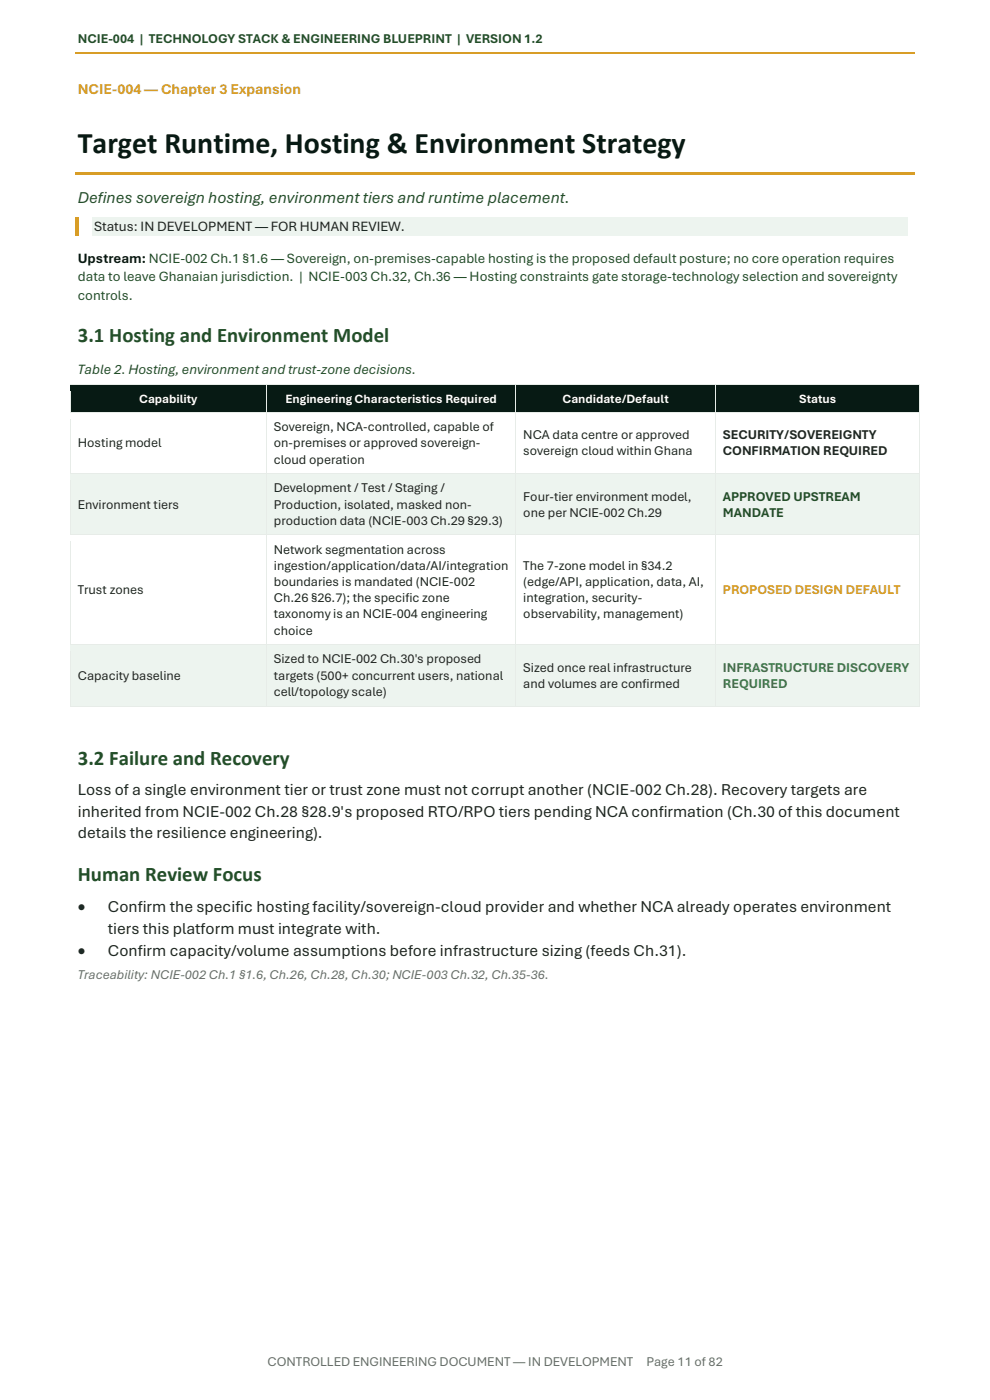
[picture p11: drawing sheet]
<svg xmlns="http://www.w3.org/2000/svg" width="210mm" height="297mm" viewBox="0 0 210 297" stroke-linecap="round" stroke-linejoin="round" font-family="sans-serif">
<defs><g id="words">
<text font-size="6.3" fill="#071a14" x="16.5" y="32.5">Target Runtime, Hosting &amp; Environment Strategy</text>
<g font-size="4.4" fill="#234f29">
<text x="16.5" y="72.5">3.1 Hosting and Environment Model</text>
<text x="16.5" y="162.2">3.2 Failure and Recovery</text>
<text x="16.5" y="187">Human Review Focus</text>
</g>
<text font-size="3.5" fill="#234f29" x="16.5" y="43">Defines sovereign hosting, environment tiers and runtime placement.</text>
<g font-size="3.5" fill="#202621">
<text x="16.5" y="168.6">Loss of a single environment tier or trust zone must not corrupt another (NCIE-002 Ch.28). Recovery targets are</text>
<text x="16.5" y="173.3">inherited from NCIE-002 Ch.28 §28.9's proposed RTO/RPO tiers pending NCA confirmation (Ch.30 of this document</text>
<text x="16.5" y="177.9">details the resilience engineering).</text>
<text x="16.5" y="193.5">•</text>
<text x="22.9" y="193.5">Confirm the specific hosting facility/sovereign-cloud provider and whether NCA already operates environment</text>
<text x="16.5" y="202.8">•</text>
<text x="22.9" y="198.1">tiers this platform must integrate with.</text>
<text x="22.9" y="202.8">Confirm capacity/volume assumptions before infrastructure sizing (feeds Ch.31).</text>
</g>
<text font-size="3.2" fill="#d89d26" x="16.5" y="20">NCIE-004 — Chapter 3 Expansion</text>
<text font-size="3" fill="#202621" x="20" y="48.9">Status: IN DEVELOPMENT — FOR HUMAN REVIEW.</text>
<text font-size="3" fill="#071a14" x="16.5" y="55.7">Upstream: NCIE-002 Ch.1 §1.6 — Sovereign, on-premises-capable hosting is the proposed default posture; no core operation requires</text>
<g font-size="3" fill="#234f29">
<text x="16.5" y="59.7">data to leave Ghanaian jurisdiction. | NCIE-003 Ch.32, Ch.36 — Hosting constraints gate storage-technology selection and sovereignty</text>
<text x="16.5" y="63.6">controls.</text>
<text x="16.5" y="79.4">Table 2. Hosting, environment and trust-zone decisions.</text>
</g>
<g font-size="2.8" fill="#234f29">
<text x="16.5" y="9.2">NCIE-004 | TECHNOLOGY STACK &amp; ENGINEERING BLUEPRINT | VERSION 1.2</text>
<text x="153.4" y="106.2">APPROVED UPSTREAM</text>
<text x="153.4" y="109.6">MANDATE</text>
</g>
<g font-size="2.8" fill="#202621">
<text x="16.5" y="94.9">Hosting model</text>
<text x="58.1" y="91.4">Sovereign, NCA-controlled, capable of</text>
<text x="58.1" y="94.9">on-premises or approved sovereign-</text>
<text x="111" y="93.2">NCA data centre or approved</text>
<text x="153.4" y="93.2">SECURITY/SOVEREIGNTY</text>
<text x="58.1" y="98.4">cloud operation</text>
<text x="111" y="96.6">sovereign cloud within Ghana</text>
<text x="153.4" y="96.6">CONFIRMATION REQUIRED</text>
<text x="16.5" y="107.9">Environment tiers</text>
<text x="58.1" y="104.5">Development / Test / Staging /</text>
<text x="58.1" y="107.9">Production, isolated, masked non-</text>
<text x="111" y="106.2">Four-tier environment model,</text>
<text x="58.1" y="111.4">production data (NCIE-003 Ch.29 §29.3)</text>
<text x="111" y="109.6">one per NCIE-002 Ch.29</text>
<text x="58.1" y="117.5">Network segmentation across</text>
<text x="58.1" y="120.9">ingestion/application/data/AI/integration</text>
<text x="58.1" y="124.3">boundaries is mandated (NCIE-002</text>
<text x="111" y="120.9">The 7-zone model in §34.2</text>
<text x="111" y="124.3">(edge/API, application, data, AI,</text>
<text x="16.5" y="126">Trust zones</text>
<text x="58.1" y="127.8">Ch.26 §26.7); the specific zone</text>
<text x="58.1" y="131.2">taxonomy is an NCIE-004 engineering</text>
<text x="111" y="127.8">integration, security-</text>
<text x="111" y="131.2">observability, management)</text>
<text x="58.1" y="134.7">choice</text>
<text x="58.1" y="140.7">Sized to NCIE-002 Ch.30's proposed</text>
<text x="111" y="142.5">Sized once real infrastructure</text>
<text x="16.5" y="144.2">Capacity baseline</text>
<text x="58.1" y="144.2">targets (500+ concurrent users, national</text>
<text x="58.1" y="147.6">cell/topology scale)</text>
<text x="111" y="145.9">and volumes are confirmed</text>
</g>
<text font-size="2.8" fill="#d89d26" x="153.4" y="126">PROPOSED DESIGN DEFAULT</text>
<g font-size="2.8" fill="#2a8b46">
<text x="153.4" y="142.5">INFRASTRUCTURE DISCOVERY</text>
<text x="153.4" y="145.9">REQUIRED</text>
</g>
<g font-size="2.8" fill="#66706a">
<text x="16.5" y="207.7">Traceability: NCIE-002 Ch.1 §1.6, Ch.26, Ch.28, Ch.30; NCIE-003 Ch.32, Ch.35-36.</text>
<text x="56.8" y="289.7">CONTROLLED ENGINEERING DOCUMENT — IN DEVELOPMENT</text>
<text x="137.2" y="289.7">Page 11 of 82</text>
</g>
<g font-size="2.7" fill="#fff">
<text x="29.5" y="85.5">Capability</text>
<text x="60.5" y="85.5">Engineering Characteristics Required</text>
<text x="119.3" y="85.5">Candidate/Default</text>
<text x="169.5" y="85.5">Status</text>
</g>
</g></defs>
<path d="M16 11.2h178.1" fill="none" stroke="#d89d26" stroke-width=".34"/>
<path d="M16 36.6h178.1v.6h-178.1z" fill-rule="evenodd" fill="#d89d26"/>
<path d="M19.5 46.1h173.1v4h-173.1z" fill-rule="evenodd" fill="#edf4ef"/>
<path d="M15.9 46.1h.8v4h-.8z" fill-rule="evenodd" fill="#d89d26"/>
<g fill="#071a14">
<path d="M15 81.8h41.4v5.6h-41.4z" fill-rule="evenodd"/>
<path d="M16.5 83h38.4v3.2h-38.4z" fill-rule="evenodd"/>
<path d="M56.6 81.8h52.8v5.6h-52.8z" fill-rule="evenodd"/>
<path d="M58.1 83h49.8v3.2h-49.8z" fill-rule="evenodd"/>
<path d="M109.5 81.8h42.2v5.6h-42.2z" fill-rule="evenodd"/>
<path d="M111 83h39.2v3.2h-39.2z" fill-rule="evenodd"/>
<path d="M151.9 81.8h43.2v5.6h-43.2z" fill-rule="evenodd"/>
<path d="M153.4 83h40.1v3.2h-40.1z" fill-rule="evenodd"/>
</g>
<g fill="#e7ece8">
<path d="M14.8 81.5h.2v1.4h-.2z" fill-rule="evenodd"/>
<path d="M14.8 81.5h.2v.2h-.2z" fill-rule="evenodd"/>
</g>
<path d="M15 81.6h41.4" fill="none" stroke="#e7ece8" stroke-width=".21"/>
<path d="M15 81.7h41.4v1.2h-41.4z" fill-rule="evenodd" fill="#071a14"/>
<g fill="#e7ece8">
<path d="M56.4 81.7h.2v1.2h-.2z" fill-rule="evenodd"/>
<path d="M56.4 81.5h.2v.2h-.2z" fill-rule="evenodd"/>
</g>
<path d="M56.6 81.6h52.8" fill="none" stroke="#e7ece8" stroke-width=".21"/>
<path d="M56.6 81.7h52.8v1.2h-52.8z" fill-rule="evenodd" fill="#071a14"/>
<g fill="#e7ece8">
<path d="M109.4 81.7h.1v1.2h-.1z" fill-rule="evenodd"/>
<path d="M109.4 81.5h.1v.2h-.1z" fill-rule="evenodd"/>
</g>
<path d="M109.5 81.6h42.2" fill="none" stroke="#e7ece8" stroke-width=".21"/>
<path d="M109.5 81.7h42.2v1.2h-42.2z" fill-rule="evenodd" fill="#071a14"/>
<g fill="#e7ece8">
<path d="M151.7 81.7h.2v1.2h-.2z" fill-rule="evenodd"/>
<path d="M151.7 81.5h.2v.2h-.2z" fill-rule="evenodd"/>
</g>
<path d="M151.9 81.6h43.2" fill="none" stroke="#e7ece8" stroke-width=".21"/>
<path d="M151.9 81.7h43.2v1.2h-43.2z" fill-rule="evenodd" fill="#071a14"/>
<g fill="#e7ece8">
<path d="M195.1 81.5h.1v1.4h-.1z" fill-rule="evenodd"/>
<path d="M195.1 81.5h.1v.2h-.1z" fill-rule="evenodd"/>
</g>
<path d="M14.9 86.2h41.6v1.2h-41.6z" fill-rule="evenodd" fill="#071a14"/>
<path d="M14.9 82.9v4.5" fill="none" stroke="#e7ece8" stroke-width=".21"/>
<path d="M56.5 86.2h52.9v1.2h-52.9z" fill-rule="evenodd" fill="#071a14"/>
<path d="M56.5 82.9v4.5" fill="none" stroke="#e7ece8" stroke-width=".21"/>
<path d="M109.4 86.2h42.4v1.2h-42.4z" fill-rule="evenodd" fill="#071a14"/>
<path d="M109.4 82.9v4.5" fill="none" stroke="#e7ece8" stroke-width=".21"/>
<path d="M151.8 86.2h43.3v1.2h-43.3z" fill-rule="evenodd" fill="#071a14"/>
<path d="M151.8 82.9v4.5M195.1 82.9v4.5" fill="none" stroke="#e7ece8" stroke-width=".21"/>
<g fill="#fff">
<path d="M15 87.6h41.4v12.8h-41.4z" fill-rule="evenodd"/>
<path d="M16.5 92.3h38.4v3.4h-38.4z" fill-rule="evenodd"/>
<path d="M56.6 87.6h52.8v12.8h-52.8z" fill-rule="evenodd"/>
<path d="M58.1 88.8h49.8v3.5h-49.8z" fill-rule="evenodd"/>
<path d="M58.1 92.3h49.8v3.4h-49.8z" fill-rule="evenodd"/>
<path d="M58.1 95.7h49.8v3.5h-49.8z" fill-rule="evenodd"/>
<path d="M109.5 87.6h42.2v12.8h-42.2z" fill-rule="evenodd"/>
<path d="M111 90.6h39.2v3.4h-39.2z" fill-rule="evenodd"/>
<path d="M111 94h39.2v3.5h-39.2z" fill-rule="evenodd"/>
<path d="M151.9 87.6h43.2v12.8h-43.2z" fill-rule="evenodd"/>
<path d="M153.4 90.6h40.1v3.4h-40.1z" fill-rule="evenodd"/>
<path d="M153.4 94h40.1v3.5h-40.1z" fill-rule="evenodd"/>
</g>
<path d="M14.8 87.4h.2v1.4h-.2z" fill-rule="evenodd" fill="#e7ece8"/>
<path d="M15 87.5h41.4" fill="none" stroke="#e7ece8" stroke-width=".21"/>
<path d="M15 87.6h41.4v1.2h-41.4z" fill-rule="evenodd" fill="#fff"/>
<path d="M56.4 87.4h.2v1.4h-.2z" fill-rule="evenodd" fill="#e7ece8"/>
<path d="M56.6 87.5h52.8" fill="none" stroke="#e7ece8" stroke-width=".21"/>
<path d="M56.6 87.6h52.8v1.2h-52.8z" fill-rule="evenodd" fill="#fff"/>
<path d="M109.4 87.4h.1v1.4h-.1z" fill-rule="evenodd" fill="#e7ece8"/>
<path d="M109.5 87.5h42.2" fill="none" stroke="#e7ece8" stroke-width=".21"/>
<path d="M109.5 87.6h42.2v1.2h-42.2z" fill-rule="evenodd" fill="#fff"/>
<path d="M151.7 87.4h.2v1.4h-.2z" fill-rule="evenodd" fill="#e7ece8"/>
<path d="M151.9 87.5h43.2" fill="none" stroke="#e7ece8" stroke-width=".21"/>
<path d="M151.9 87.6h43.2v1.2h-43.2z" fill-rule="evenodd" fill="#fff"/>
<path d="M195.1 87.4h.1v1.4h-.1z" fill-rule="evenodd" fill="#e7ece8"/>
<path d="M14.9 99.2h41.6v1.2h-41.6z" fill-rule="evenodd" fill="#fff"/>
<path d="M14.9 88.8v11.6" fill="none" stroke="#e7ece8" stroke-width=".21"/>
<path d="M56.5 99.2h52.9v1.2h-52.9z" fill-rule="evenodd" fill="#fff"/>
<path d="M56.5 88.8v11.6" fill="none" stroke="#e7ece8" stroke-width=".21"/>
<path d="M109.4 99.2h42.4v1.2h-42.4z" fill-rule="evenodd" fill="#fff"/>
<path d="M109.4 88.8v11.6" fill="none" stroke="#e7ece8" stroke-width=".21"/>
<path d="M151.8 99.2h43.3v1.2h-43.3z" fill-rule="evenodd" fill="#fff"/>
<path d="M151.8 88.8v11.6M195.1 88.8v11.6" fill="none" stroke="#e7ece8" stroke-width=".21"/>
<g fill="#edf4ef">
<path d="M15 100.6h41.4v12.8h-41.4z" fill-rule="evenodd"/>
<path d="M16.5 105.3h38.4v3.4h-38.4z" fill-rule="evenodd"/>
<path d="M56.6 100.6h52.8v12.8h-52.8z" fill-rule="evenodd"/>
<path d="M58.1 101.8h49.8v3.5h-49.8z" fill-rule="evenodd"/>
<path d="M58.1 105.3h49.8v3.4h-49.8z" fill-rule="evenodd"/>
<path d="M58.1 108.7h49.8v3.5h-49.8z" fill-rule="evenodd"/>
<path d="M109.5 100.6h42.2v12.8h-42.2z" fill-rule="evenodd"/>
<path d="M111 103.6h39.2v3.4h-39.2z" fill-rule="evenodd"/>
<path d="M111 107h39.2v3.4h-39.2z" fill-rule="evenodd"/>
<path d="M151.9 100.6h43.2v12.8h-43.2z" fill-rule="evenodd"/>
<path d="M153.4 103.6h40.1v3.4h-40.1z" fill-rule="evenodd"/>
<path d="M153.4 107h40.1v3.4h-40.1z" fill-rule="evenodd"/>
</g>
<path d="M14.8 100.4h.2v1.4h-.2z" fill-rule="evenodd" fill="#e7ece8"/>
<path d="M15 100.5h41.4" fill="none" stroke="#e7ece8" stroke-width=".21"/>
<path d="M15 100.6h41.4v1.2h-41.4z" fill-rule="evenodd" fill="#edf4ef"/>
<path d="M56.4 100.4h.2v1.4h-.2z" fill-rule="evenodd" fill="#e7ece8"/>
<path d="M56.6 100.5h52.8" fill="none" stroke="#e7ece8" stroke-width=".21"/>
<path d="M56.6 100.6h52.8v1.2h-52.8z" fill-rule="evenodd" fill="#edf4ef"/>
<path d="M109.4 100.4h.1v1.4h-.1z" fill-rule="evenodd" fill="#e7ece8"/>
<path d="M109.5 100.5h42.2" fill="none" stroke="#e7ece8" stroke-width=".21"/>
<path d="M109.5 100.6h42.2v1.2h-42.2z" fill-rule="evenodd" fill="#edf4ef"/>
<path d="M151.7 100.4h.2v1.4h-.2z" fill-rule="evenodd" fill="#e7ece8"/>
<path d="M151.9 100.5h43.2" fill="none" stroke="#e7ece8" stroke-width=".21"/>
<path d="M151.9 100.6h43.2v1.2h-43.2z" fill-rule="evenodd" fill="#edf4ef"/>
<path d="M195.1 100.4h.1v1.4h-.1z" fill-rule="evenodd" fill="#e7ece8"/>
<path d="M14.9 112.2h41.6v1.2h-41.6z" fill-rule="evenodd" fill="#edf4ef"/>
<path d="M14.9 101.8v11.6" fill="none" stroke="#e7ece8" stroke-width=".21"/>
<path d="M56.5 112.2h52.9v1.2h-52.9z" fill-rule="evenodd" fill="#edf4ef"/>
<path d="M56.5 101.8v11.6" fill="none" stroke="#e7ece8" stroke-width=".21"/>
<path d="M109.4 112.2h42.4v1.2h-42.4z" fill-rule="evenodd" fill="#edf4ef"/>
<path d="M109.4 101.8v11.6" fill="none" stroke="#e7ece8" stroke-width=".21"/>
<path d="M151.8 112.2h43.3v1.2h-43.3z" fill-rule="evenodd" fill="#edf4ef"/>
<path d="M151.8 101.8v11.6M195.1 101.8v11.6" fill="none" stroke="#e7ece8" stroke-width=".21"/>
<g fill="#fff">
<path d="M15 113.6h41.4v23.1h-41.4z" fill-rule="evenodd"/>
<path d="M16.5 123.4h38.4v3.4h-38.4z" fill-rule="evenodd"/>
<path d="M56.6 113.6h52.8v23.1h-52.8z" fill-rule="evenodd"/>
<path d="M58.1 114.8h49.8v3.5h-49.8z" fill-rule="evenodd"/>
<path d="M58.1 118.3h49.8v3.4h-49.8z" fill-rule="evenodd"/>
<path d="M58.1 121.7h49.8v3.5h-49.8z" fill-rule="evenodd"/>
<path d="M58.1 125.2h49.8v3.4h-49.8z" fill-rule="evenodd"/>
<path d="M58.1 128.6h49.8v3.5h-49.8z" fill-rule="evenodd"/>
<path d="M58.1 132.1h49.8v3.4h-49.8z" fill-rule="evenodd"/>
<path d="M109.5 113.6h42.2v23.1h-42.2z" fill-rule="evenodd"/>
<path d="M111 118.3h39.2v3.4h-39.2z" fill-rule="evenodd"/>
<path d="M111 121.7h39.2v3.5h-39.2z" fill-rule="evenodd"/>
<path d="M111 125.2h39.2v3.4h-39.2z" fill-rule="evenodd"/>
<path d="M111 128.6h39.2v3.5h-39.2z" fill-rule="evenodd"/>
<path d="M151.9 113.6h43.2v23.1h-43.2z" fill-rule="evenodd"/>
<path d="M153.4 123.4h40.1v3.4h-40.1z" fill-rule="evenodd"/>
</g>
<path d="M14.8 113.4h.2v1.4h-.2z" fill-rule="evenodd" fill="#e7ece8"/>
<path d="M15 113.5h41.4" fill="none" stroke="#e7ece8" stroke-width=".21"/>
<path d="M15 113.6h41.4v1.2h-41.4z" fill-rule="evenodd" fill="#fff"/>
<path d="M56.4 113.4h.2v1.4h-.2z" fill-rule="evenodd" fill="#e7ece8"/>
<path d="M56.6 113.5h52.8" fill="none" stroke="#e7ece8" stroke-width=".21"/>
<path d="M56.6 113.6h52.8v1.2h-52.8z" fill-rule="evenodd" fill="#fff"/>
<path d="M109.4 113.4h.1v1.4h-.1z" fill-rule="evenodd" fill="#e7ece8"/>
<path d="M109.5 113.5h42.2" fill="none" stroke="#e7ece8" stroke-width=".21"/>
<path d="M109.5 113.6h42.2v1.2h-42.2z" fill-rule="evenodd" fill="#fff"/>
<path d="M151.7 113.4h.2v1.4h-.2z" fill-rule="evenodd" fill="#e7ece8"/>
<path d="M151.9 113.5h43.2" fill="none" stroke="#e7ece8" stroke-width=".21"/>
<path d="M151.9 113.6h43.2v1.2h-43.2z" fill-rule="evenodd" fill="#fff"/>
<path d="M195.1 113.4h.1v1.4h-.1z" fill-rule="evenodd" fill="#e7ece8"/>
<path d="M14.9 135.5h41.6v1.2h-41.6z" fill-rule="evenodd" fill="#fff"/>
<path d="M14.9 114.8v21.9" fill="none" stroke="#e7ece8" stroke-width=".21"/>
<path d="M56.5 135.5h52.9v1.2h-52.9z" fill-rule="evenodd" fill="#fff"/>
<path d="M56.5 114.8v21.9" fill="none" stroke="#e7ece8" stroke-width=".21"/>
<path d="M109.4 135.5h42.4v1.2h-42.4z" fill-rule="evenodd" fill="#fff"/>
<path d="M109.4 114.8v21.9" fill="none" stroke="#e7ece8" stroke-width=".21"/>
<path d="M151.8 135.5h43.3v1.2h-43.3z" fill-rule="evenodd" fill="#fff"/>
<path d="M151.8 114.8v21.9M195.1 114.8v21.9" fill="none" stroke="#e7ece8" stroke-width=".21"/>
<g fill="#edf4ef">
<path d="M15 136.9h41.4v12.8h-41.4z" fill-rule="evenodd"/>
<path d="M16.5 141.6h38.4v3.4h-38.4z" fill-rule="evenodd"/>
<path d="M56.6 136.9h52.8v12.8h-52.8z" fill-rule="evenodd"/>
<path d="M58.1 138.1h49.8v3.5h-49.8z" fill-rule="evenodd"/>
<path d="M58.1 141.6h49.8v3.4h-49.8z" fill-rule="evenodd"/>
<path d="M58.1 145h49.8v3.5h-49.8z" fill-rule="evenodd"/>
<path d="M109.5 136.9h42.2v12.8h-42.2z" fill-rule="evenodd"/>
<path d="M111 139.8h39.2v3.5h-39.2z" fill-rule="evenodd"/>
<path d="M111 143.3h39.2v3.4h-39.2z" fill-rule="evenodd"/>
<path d="M151.9 136.9h43.2v12.8h-43.2z" fill-rule="evenodd"/>
<path d="M153.4 139.8h40.1v3.5h-40.1z" fill-rule="evenodd"/>
<path d="M153.4 143.3h40.1v3.4h-40.1z" fill-rule="evenodd"/>
</g>
<path d="M14.8 136.7h.2v1.4h-.2z" fill-rule="evenodd" fill="#e7ece8"/>
<path d="M15 136.8h41.4" fill="none" stroke="#e7ece8" stroke-width=".21"/>
<path d="M15 136.9h41.4v1.2h-41.4z" fill-rule="evenodd" fill="#edf4ef"/>
<path d="M56.4 136.7h.2v1.4h-.2z" fill-rule="evenodd" fill="#e7ece8"/>
<path d="M56.6 136.8h52.8" fill="none" stroke="#e7ece8" stroke-width=".21"/>
<path d="M56.6 136.9h52.8v1.2h-52.8z" fill-rule="evenodd" fill="#edf4ef"/>
<path d="M109.4 136.7h.1v1.4h-.1z" fill-rule="evenodd" fill="#e7ece8"/>
<path d="M109.5 136.8h42.2" fill="none" stroke="#e7ece8" stroke-width=".21"/>
<path d="M109.5 136.9h42.2v1.2h-42.2z" fill-rule="evenodd" fill="#edf4ef"/>
<path d="M151.7 136.7h.2v1.4h-.2z" fill-rule="evenodd" fill="#e7ece8"/>
<path d="M151.9 136.8h43.2" fill="none" stroke="#e7ece8" stroke-width=".21"/>
<path d="M151.9 136.9h43.2v1.2h-43.2z" fill-rule="evenodd" fill="#edf4ef"/>
<path d="M195.1 136.7h.1v1.4h-.1z" fill-rule="evenodd" fill="#e7ece8"/>
<path d="M14.9 148.5h41.6v1.2h-41.6z" fill-rule="evenodd" fill="#edf4ef"/>
<path d="M14.9 138.1v11.6" fill="none" stroke="#e7ece8" stroke-width=".21"/>
<g fill="#e7ece8">
<path d="M14.8 149.7h.2v.2h-.2z" fill-rule="evenodd"/>
<path d="M14.8 149.7h.2v.2h-.2z" fill-rule="evenodd"/>
</g>
<path d="M15 149.8h41.4" fill="none" stroke="#e7ece8" stroke-width=".21"/>
<path d="M56.5 148.5h52.9v1.2h-52.9z" fill-rule="evenodd" fill="#edf4ef"/>
<path d="M56.5 138.1v11.6" fill="none" stroke="#e7ece8" stroke-width=".21"/>
<path d="M56.4 149.7h.2v.2h-.2z" fill-rule="evenodd" fill="#e7ece8"/>
<path d="M56.6 149.8h52.8" fill="none" stroke="#e7ece8" stroke-width=".21"/>
<path d="M109.4 148.5h42.4v1.2h-42.4z" fill-rule="evenodd" fill="#edf4ef"/>
<path d="M109.4 138.1v11.6" fill="none" stroke="#e7ece8" stroke-width=".21"/>
<path d="M109.4 149.7h.1v.2h-.1z" fill-rule="evenodd" fill="#e7ece8"/>
<path d="M109.5 149.8h42.2" fill="none" stroke="#e7ece8" stroke-width=".21"/>
<path d="M151.8 148.5h43.3v1.2h-43.3z" fill-rule="evenodd" fill="#edf4ef"/>
<path d="M151.8 138.1v11.6" fill="none" stroke="#e7ece8" stroke-width=".21"/>
<path d="M151.7 149.7h.2v.2h-.2z" fill-rule="evenodd" fill="#e7ece8"/>
<path d="M195.1 138.1v11.6M151.9 149.8h43.2" fill="none" stroke="#e7ece8" stroke-width=".21"/>
<g fill="#e7ece8">
<path d="M195.1 149.7h.1v.2h-.1z" fill-rule="evenodd"/>
<path d="M195.1 149.7h.1v.2h-.1z" fill-rule="evenodd"/>
</g>
<use href="#words"/>
</svg>
